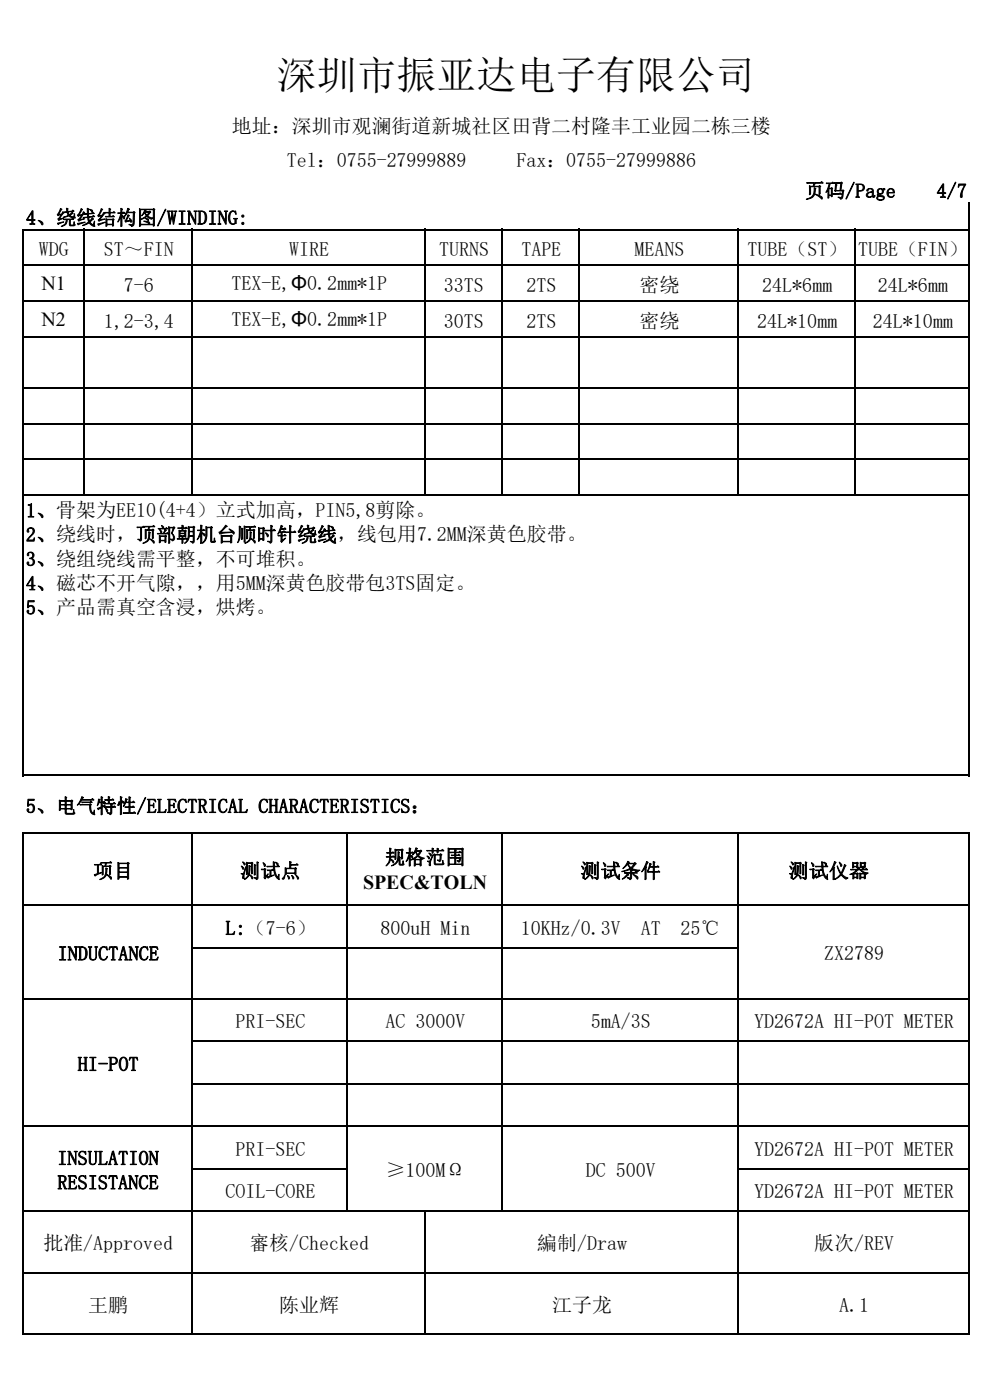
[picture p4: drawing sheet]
<svg xmlns="http://www.w3.org/2000/svg" width="210mm" height="297mm" viewBox="0 0 210 297" stroke-linecap="round" stroke-linejoin="round" font-family="sans-serif">
<defs><g id="words">
<text font-size="8.5" x="58.7" y="18.8">深圳市振亚达电子有限公司</text>
<g font-size="4.2">
<text x="49.2" y="28.2">地址：深圳市观澜街道新城社区田背二村隆丰工业园二栋三楼</text>
<text x="60.9" y="35.4">Tel：0755-27999889</text>
<text x="109.5" y="35.4">Fax：0755-27999886</text>
<text x="170.8" y="41.9">页码/Page</text>
<text x="198.6" y="41.9">4/7</text>
<text x="5.5" y="47.6">4、绕线结构图/WINDING:</text>
<text x="8.2" y="54.3">WDG</text>
<text x="22" y="54.3">ST～FIN</text>
<text x="61.4" y="54.3">WIRE</text>
<text x="93.1" y="54.3">TURNS</text>
<text x="110.6" y="54.3">TAPE</text>
<text x="134.6" y="54.3">MEANS</text>
<text x="158.6" y="54.3">TUBE（ST）</text>
<text x="182" y="54.3">TUBE（FIN）</text>
<text x="8.8" y="61.6">N1</text>
<text x="26.3" y="61.9">7-6</text>
<text x="49.1" y="61.6">TEX-E,Φ0.2mm*1P</text>
<text x="94.2" y="61.9">33TS</text>
<text x="111.7" y="61.9">2TS</text>
<text x="135.7" y="61.9">密绕</text>
<text x="161.7" y="61.9">24L*6mm</text>
<text x="186.2" y="61.9">24L*6mm</text>
<text x="8.8" y="69.1">N2</text>
<text x="22" y="69.5">1,2-3,4</text>
<text x="49.1" y="69.1">TEX-E,Φ0.2mm*1P</text>
<text x="94.2" y="69.5">30TS</text>
<text x="111.7" y="69.5">2TS</text>
<text x="135.7" y="69.5">密绕</text>
<text x="160.6" y="69.5">24L*10mm</text>
<text x="185.2" y="69.5">24L*10mm</text>
<text x="5.5" y="109.7">1、骨架为EE10(4+4）立式加高，PIN5,8剪除。</text>
<text x="5.5" y="114.9">2、绕线时，顶部朝机台顺时针绕线，线包用7.2MM深黄色胶带。</text>
<text x="5.5" y="120">3、绕组绕线需平整，不可堆积。</text>
<text x="5.5" y="125.2">4、磁芯不开气隙，，用5MM深黄色胶带包3TS固定。</text>
<text x="5.5" y="130.3">5、产品需真空含浸，烘烤。</text>
<text x="5.5" y="172.4">5、电气特性/ELECTRICAL CHARACTERISTICS：</text>
<text x="81.7" y="183.3">规格范围</text>
<text x="19.8" y="186.2">项目</text>
<text x="51" y="186.2">测试点</text>
<text x="77" y="188.6">SPEC&amp;TOLN</text>
<text x="123.1" y="186.2">测试条件</text>
<text x="167.3" y="186.2">测试仪器</text>
<text x="12.2" y="203.7">INDUCTANCE</text>
<text x="47.8" y="198.3">L:（7-6）</text>
<text x="80.7" y="198.3">800uH Min</text>
<text x="110.5" y="198.3">10KHz/0.3V</text>
<text x="135.9" y="198.3">AT</text>
<text x="144.4" y="198.3">25℃</text>
<text x="174.8" y="203.7">ZX2789</text>
<text x="50" y="218.2">PRI-SEC</text>
<text x="81.8" y="218.2">AC 3000V</text>
<text x="125.3" y="218.2">5mA/3S</text>
<text x="160" y="218.2">YD2672A HI-POT METER</text>
<text x="16.5" y="227.2">HI-POT</text>
<text x="50" y="245.2">PRI-SEC</text>
<text x="160" y="245.2">YD2672A HI-POT METER</text>
<text x="12.2" y="247.1">INSULATION</text>
<text x="81.8" y="249.7">≥100MΩ</text>
<text x="124.3" y="249.7">DC 500V</text>
<text x="12.2" y="252.3">RESISTANCE</text>
<text x="47.9" y="254.2">COIL-CORE</text>
<text x="160" y="254.2">YD2672A HI-POT METER</text>
<text x="9.2" y="265.2">批准/Approved</text>
<text x="52.9" y="265.2">審核/Checked</text>
<text x="113.9" y="265.2">編制/Draw</text>
<text x="172.7" y="265.2">版次/REV</text>
<text x="18.7" y="278.3">王鹏</text>
<text x="59.2" y="278.3">陈业辉</text>
<text x="117.1" y="278.3">江子龙</text>
<text x="178" y="278.3">A.1</text>
</g>
</g></defs>
<g fill="none" stroke="#000" stroke-width=".34">
<path d="M4.6 48.7h201.1M4.6 56.3h201.1M4.8 48.6v116.1M17.8 48.6v56.6M40.8 48.6v56.6M90.1 48.6v56.6M106.5 48.6v56.6M122.9 48.6v56.6M156.5 48.6v56.6M181.4 48.6v56.6M205.5 42.8v121.9M4.6 63.9h201.1"/>
<path d="M4.6 71.5h201.1M4.6 82.3h201.1M4.6 89.9h201.1M4.6 97.5h201.1M4.6 105h201.1M4.6 164.5h201.1M4.6 176.8h201.1M4.8 176.6v106.6M40.8 176.6v106.6M73.6 176.6v80.5M106.5 176.6v80.5M156.5 176.6v106.6"/>
<path d="M205.5 176.6v106.6M4.6 192h201.1M4.6 211.8h201.1M40.6 201h116.1M4.6 238.9h201.1M40.6 220.9h165.1M40.6 229.9h165.1M4.6 256.9h201.1M40.6 247.9h33.2M90.1 256.8v26.4M156.4 247.9h49.3M4.6 270h201.1"/>
<path d="M4.6 283h201.1"/>
</g>
<use href="#words"/>
</svg>
